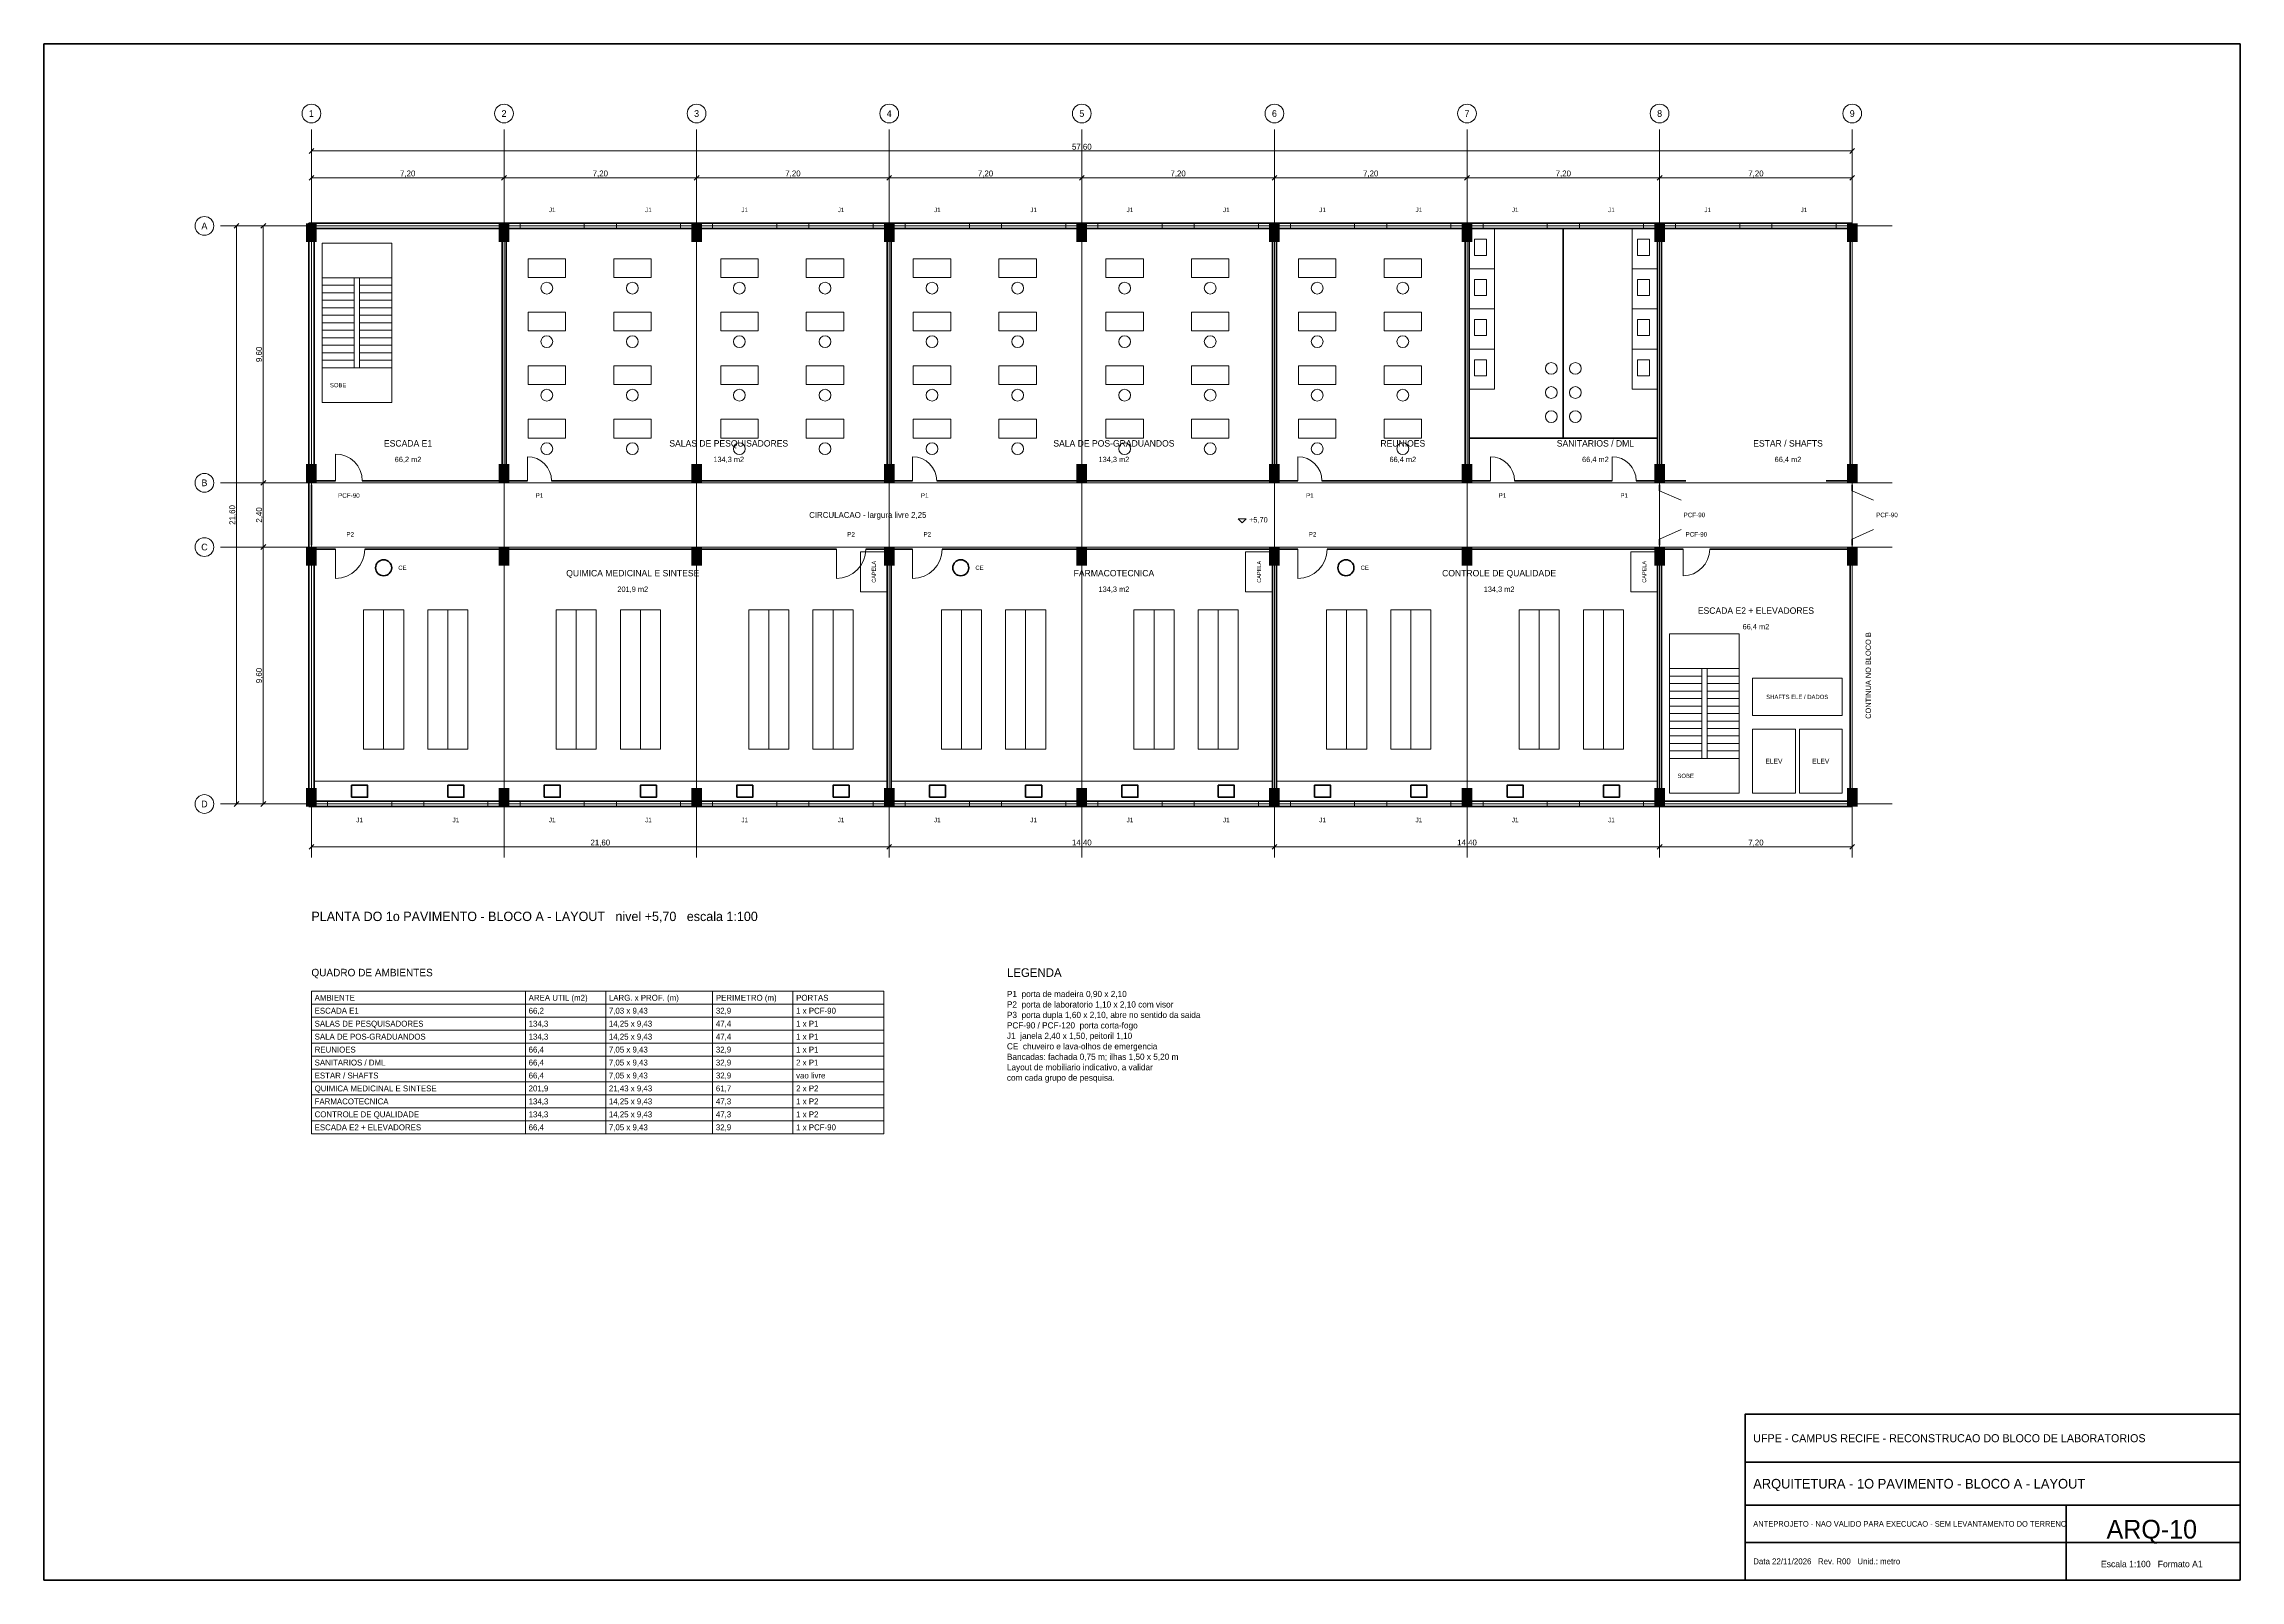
# Model space of a CAD drawing. Header units: metres. Extents: x -10 to 72.1, y -29 to 28.4.
import ezdxf
from ezdxf.enums import TextEntityAlignment as Align

# ---------------------------------------------------------------- set-up
doc = ezdxf.new("R2010")
doc.units = ezdxf.units.M
for name, color, linetype, lineweight, true_color in [('COTA', 8, 'Continuous', 13, 0x6a6a6a), ('EIXO', 8, 'Continuous', 13, 0x6a6a6a), ('ESQUADRIA', 4, 'Continuous', 18, 0x007f9f), ('HID_AF', 5, 'Continuous', 40, 0x1d4ed8), ('HID_AP', 3, 'Continuous', 40, 0x15803d), ('MOBILIA', 9, 'Continuous', 13, 0xa8a8a8)]:
    doc.layers.add(name, color=color, linetype=linetype, lineweight=lineweight, true_color=true_color)
for name, color, linetype, lineweight in [('FOLHA', 7, 'Continuous', 35), ('NOTA', 7, 'Continuous', 18), ('PAREDE', 7, 'Continuous', 50), ('PILAR', 7, 'Continuous', 35), ('TEXTO', 7, 'Continuous', 18)]:
    doc.layers.add(name, color=color, linetype=linetype, lineweight=lineweight)

msp = doc.modelspace()

# ---------------------------------------------------------------- hatches: boundary and pattern name
at = {"layer": 'PILAR'}
for points in [[(-0.2, 21), (0.2, 21), (0.2, 21.7), (-0.2, 21.7)], [(7, 21), (7.4, 21), (7.4, 21.7), (7, 21.7)], [(14.2, 21), (14.6, 21), (14.6, 21.7), (14.2, 21.7)], [(21.4, 21), (21.8, 21), (21.8, 21.7), (21.4, 21.7)], [(28.6, 21), (29, 21), (29, 21.7), (28.6, 21.7)], [(35.8, 21), (36.2, 21), (36.2, 21.7), (35.8, 21.7)], [(43, 21), (43.4, 21), (43.4, 21.7), (43, 21.7)], [(50.2, 21), (50.6, 21), (50.6, 21.7), (50.2, 21.7)], [(57.4, 21), (57.8, 21), (57.8, 21.7), (57.4, 21.7)], [(-0.2, 12), (0.2, 12), (0.2, 12.7), (-0.2, 12.7)], [(7, 12), (7.4, 12), (7.4, 12.7), (7, 12.7)], [(14.2, 12), (14.6, 12), (14.6, 12.7), (14.2, 12.7)], [(21.4, 12), (21.8, 12), (21.8, 12.7), (21.4, 12.7)], [(28.6, 12), (29, 12), (29, 12.7), (28.6, 12.7)], [(35.8, 12), (36.2, 12), (36.2, 12.7), (35.8, 12.7)], [(43, 12), (43.4, 12), (43.4, 12.7), (43, 12.7)], [(50.2, 12), (50.6, 12), (50.6, 12.7), (50.2, 12.7)], [(57.4, 12), (57.8, 12), (57.8, 12.7), (57.4, 12.7)], [(-0.2, 8.9), (0.2, 8.9), (0.2, 9.6), (-0.2, 9.6)], [(7, 8.9), (7.4, 8.9), (7.4, 9.6), (7, 9.6)], [(14.2, 8.9), (14.6, 8.9), (14.6, 9.6), (14.2, 9.6)], [(21.4, 8.9), (21.8, 8.9), (21.8, 9.6), (21.4, 9.6)], [(28.6, 8.9), (29, 8.9), (29, 9.6), (28.6, 9.6)], [(35.8, 8.9), (36.2, 8.9), (36.2, 9.6), (35.8, 9.6)], [(43, 8.9), (43.4, 8.9), (43.4, 9.6), (43, 9.6)], [(50.2, 8.9), (50.6, 8.9), (50.6, 9.6), (50.2, 9.6)], [(57.4, 8.9), (57.8, 8.9), (57.8, 9.6), (57.4, 9.6)], [(-0.2, -0.1), (0.2, -0.1), (0.2, 0.6), (-0.2, 0.6)], [(7, -0.1), (7.4, -0.1), (7.4, 0.6), (7, 0.6)], [(14.2, -0.1), (14.6, -0.1), (14.6, 0.6), (14.2, 0.6)], [(21.4, -0.1), (21.8, -0.1), (21.8, 0.6), (21.4, 0.6)], [(28.6, -0.1), (29, -0.1), (29, 0.6), (28.6, 0.6)], [(35.8, -0.1), (36.2, -0.1), (36.2, 0.6), (35.8, 0.6)], [(43, -0.1), (43.4, -0.1), (43.4, 0.6), (43, 0.6)], [(50.2, -0.1), (50.6, -0.1), (50.6, 0.6), (50.2, 0.6)], [(57.4, -0.1), (57.8, -0.1), (57.8, 0.6), (57.4, 0.6)]]:
    msp.add_hatch(color=7, dxfattribs=at).paths.add_polyline_path(points)

# ---------------------------------------------------------------- linework, layer by layer
at = {"layer": 'COTA'}
for p, q in [((-0.09, 24.31), (0.09, 24.49)), ((0, 21.69), (0, 24.49)), ((0, 24.4), (57.6, 24.4)), ((57.51, 24.31), (57.69, 24.49)), ((57.6, 21.69), (57.6, 24.49)), ((-0.09, 23.31), (0.09, 23.49)), ((0, 21.69), (0, 23.49)), ((0, 23.4), (7.2, 23.4)), ((7.11, 23.31), (7.29, 23.49)), ((7.11, 23.31), (7.29, 23.49)), ((7.2, 21.69), (7.2, 23.49)), ((7.2, 21.69), (7.2, 23.49)), ((7.2, 23.4), (14.4, 23.4)), ((14.31, 23.31), (14.49, 23.49)), ((14.31, 23.31), (14.49, 23.49)), ((14.4, 21.69), (14.4, 23.49)), ((14.4, 21.69), (14.4, 23.49)), ((14.4, 23.4), (21.6, 23.4)), ((21.51, 23.31), (21.69, 23.49)), ((21.51, 23.31), (21.69, 23.49)), ((21.6, 21.69), (21.6, 23.49)), ((21.6, 21.69), (21.6, 23.49)), ((21.6, 23.4), (28.8, 23.4)), ((28.71, 23.31), (28.89, 23.49)), ((28.71, 23.31), (28.89, 23.49)), ((28.8, 21.69), (28.8, 23.49)), ((28.8, 21.69), (28.8, 23.49)), ((28.8, 23.4), (36, 23.4)), ((35.91, 23.31), (36.09, 23.49)), ((35.91, 23.31), (36.09, 23.49)), ((36, 21.69), (36, 23.49)), ((36, 21.69), (36, 23.49)), ((36, 23.4), (43.2, 23.4)), ((43.11, 23.31), (43.29, 23.49)), ((43.11, 23.31), (43.29, 23.49)), ((43.2, 21.69), (43.2, 23.49)), ((43.2, 21.69), (43.2, 23.49)), ((43.2, 23.4), (50.4, 23.4)), ((50.31, 23.31), (50.49, 23.49)), ((50.31, 23.31), (50.49, 23.49)), ((50.4, 21.69), (50.4, 23.49)), ((50.4, 21.69), (50.4, 23.49)), ((50.4, 23.4), (57.6, 23.4)), ((57.51, 23.31), (57.69, 23.49)), ((57.6, 21.69), (57.6, 23.49)), ((-2.89, 21.51), (-2.71, 21.69)), ((-0.09, 21.6), (-2.89, 21.6)), ((-2.8, 0), (-2.8, 21.6)), ((-1.89, 21.51), (-1.71, 21.69)), ((-0.09, 21.6), (-1.89, 21.6)), ((-1.8, 12), (-1.8, 21.6)), ((-1.89, 11.91), (-1.71, 12.09)), ((-1.89, 11.91), (-1.71, 12.09)), ((-0.09, 12), (-1.89, 12)), ((-0.09, 12), (-1.89, 12)), ((-1.8, 9.6), (-1.8, 12)), ((-1.89, 9.51), (-1.71, 9.69)), ((-1.89, 9.51), (-1.71, 9.69)), ((-0.09, 9.6), (-1.89, 9.6)), ((-0.09, 9.6), (-1.89, 9.6)), ((-1.8, 0), (-1.8, 9.6)), ((-2.89, -0.09), (-2.71, 0.09)), ((-0.09, 0), (-2.89, 0)), ((-1.89, -0.09), (-1.71, 0.09)), ((-0.09, 0), (-1.89, 0)), ((0, -0.09), (0, -1.69)), ((21.6, -0.09), (21.6, -1.69)), ((21.6, -0.09), (21.6, -1.69)), ((36, -0.09), (36, -1.69)), ((36, -0.09), (36, -1.69)), ((50.4, -0.09), (50.4, -1.69)), ((50.4, -0.09), (50.4, -1.69)), ((57.6, -0.09), (57.6, -1.69)), ((-0.09, -1.69), (0.09, -1.51)), ((0, -1.6), (21.6, -1.6)), ((21.51, -1.69), (21.69, -1.51)), ((21.51, -1.69), (21.69, -1.51)), ((21.6, -1.6), (36, -1.6)), ((35.91, -1.69), (36.09, -1.51)), ((35.91, -1.69), (36.09, -1.51)), ((36, -1.6), (50.4, -1.6)), ((50.31, -1.69), (50.49, -1.51)), ((50.31, -1.69), (50.49, -1.51)), ((50.4, -1.6), (57.6, -1.6)), ((57.51, -1.69), (57.69, -1.51)), ((8, -12.324), (8, -7)), ((11, -12.324), (11, -7)), ((15, -12.324), (15, -7)), ((18, -12.324), (18, -7)), ((0, -7.484), (21.4, -7.484)), ((0, -7.968), (21.4, -7.968)), ((0, -8.452), (21.4, -8.452)), ((0, -8.936), (21.4, -8.936)), ((0, -9.42), (21.4, -9.42)), ((0, -9.904), (21.4, -9.904)), ((0, -10.388), (21.4, -10.388)), ((0, -10.872), (21.4, -10.872)), ((0, -11.356), (21.4, -11.356)), ((0, -11.84), (21.4, -11.84)), ((0, -12.324), (21.4, -12.324))]:
    msp.add_line(p, q, dxfattribs=at)
for points in [[(34.65, 10.65), (34.8, 10.5), (34.95, 10.65)], [(0, -12.324), (21.4, -12.324), (21.4, -7), (0, -7)]]:
    msp.add_lwpolyline(points, close=True, dxfattribs=at)
at = {"layer": 'EIXO'}
for p, q in [((0, -2), (0, 25.2)), ((7.2, -2), (7.2, 25.2)), ((14.4, -2), (14.4, 25.2)), ((21.6, -2), (21.6, 25.2)), ((28.8, -2), (28.8, 25.2)), ((36, -2), (36, 25.2)), ((43.2, -2), (43.2, 25.2)), ((50.4, -2), (50.4, 25.2)), ((57.6, -2), (57.6, 25.2)), ((57.6, -1.5), (57.6, 23.1)), ((-3.4, 21.6), (59.1, 21.6)), ((-3.4, 12), (59.1, 12)), ((-3.4, 9.6), (59.1, 9.6)), ((-3.4, 0), (59.1, 0))]:
    msp.add_line(p, q, dxfattribs=at)
for centre in [(0, 25.8), (7.2, 25.8), (14.4, 25.8), (21.6, 25.8), (28.8, 25.8), (36, 25.8), (43.2, 25.8), (50.4, 25.8), (57.6, 25.8), (-4, 21.6), (-4, 12), (-4, 9.6), (-4, 0)]:
    msp.add_circle(centre, 0.35, dxfattribs=at)
at = {"layer": 'ESQUADRIA'}
for p, q in [((7.8, 21.6), (10.2, 21.6)), ((11.4, 21.6), (13.8, 21.6)), ((15, 21.6), (17.4, 21.6)), ((18.6, 21.6), (21, 21.6)), ((22.2, 21.6), (24.6, 21.6)), ((25.8, 21.6), (28.2, 21.6)), ((29.4, 21.6), (31.8, 21.6)), ((33, 21.6), (35.4, 21.6)), ((36.6, 21.6), (39, 21.6)), ((40.2, 21.6), (42.6, 21.6)), ((43.8, 21.6), (46.2, 21.6)), ((47.4, 21.6), (49.8, 21.6)), ((51, 21.6), (53.4, 21.6)), ((54.6, 21.6), (57, 21.6)), ((0.9, 12.075), (0.9, 13.075)), ((8.075, 12.075), (8.075, 12.975)), ((22.475, 12.075), (22.475, 12.975)), ((36.875, 12.075), (36.875, 12.975)), ((44.075, 12.075), (44.075, 12.975)), ((48.625, 12.075), (48.625, 12.975)), ((50.4, 11.7), (51.2, 11.35)), ((57.6, 11.7), (58.4, 11.35)), ((50.4, 9.9), (51.2, 10.25)), ((57.6, 9.9), (58.4, 10.25)), ((0.9, 9.525), (0.9, 8.425)), ((19.625, 9.525), (19.625, 8.425)), ((22.475, 9.525), (22.475, 8.425)), ((36.875, 9.525), (36.875, 8.425)), ((51.275, 9.525), (51.275, 8.525)), ((0.6, 0), (3, 0)), ((4.2, 0), (6.6, 0)), ((7.8, 0), (10.2, 0)), ((11.4, 0), (13.8, 0)), ((15, 0), (17.4, 0)), ((18.6, 0), (21, 0)), ((22.2, 0), (24.6, 0)), ((25.8, 0), (28.2, 0)), ((29.4, 0), (31.8, 0)), ((33, 0), (35.4, 0)), ((36.6, 0), (39, 0)), ((40.2, 0), (42.6, 0)), ((43.8, 0), (46.2, 0)), ((47.4, 0), (49.8, 0))]:
    msp.add_line(p, q, dxfattribs=at)
for points in [[(7.8, 21.5), (10.2, 21.5), (10.2, 21.7), (7.8, 21.7)], [(11.4, 21.5), (13.8, 21.5), (13.8, 21.7), (11.4, 21.7)], [(15, 21.5), (17.4, 21.5), (17.4, 21.7), (15, 21.7)], [(18.6, 21.5), (21, 21.5), (21, 21.7), (18.6, 21.7)], [(22.2, 21.5), (24.6, 21.5), (24.6, 21.7), (22.2, 21.7)], [(25.8, 21.5), (28.2, 21.5), (28.2, 21.7), (25.8, 21.7)], [(29.4, 21.5), (31.8, 21.5), (31.8, 21.7), (29.4, 21.7)], [(33, 21.5), (35.4, 21.5), (35.4, 21.7), (33, 21.7)], [(36.6, 21.5), (39, 21.5), (39, 21.7), (36.6, 21.7)], [(40.2, 21.5), (42.6, 21.5), (42.6, 21.7), (40.2, 21.7)], [(43.8, 21.5), (46.2, 21.5), (46.2, 21.7), (43.8, 21.7)], [(47.4, 21.5), (49.8, 21.5), (49.8, 21.7), (47.4, 21.7)], [(51, 21.5), (53.4, 21.5), (53.4, 21.7), (51, 21.7)], [(54.6, 21.5), (57, 21.5), (57, 21.7), (54.6, 21.7)], [(0.6, -0.1), (3, -0.1), (3, 0.1), (0.6, 0.1)], [(4.2, -0.1), (6.6, -0.1), (6.6, 0.1), (4.2, 0.1)], [(7.8, -0.1), (10.2, -0.1), (10.2, 0.1), (7.8, 0.1)], [(11.4, -0.1), (13.8, -0.1), (13.8, 0.1), (11.4, 0.1)], [(15, -0.1), (17.4, -0.1), (17.4, 0.1), (15, 0.1)], [(18.6, -0.1), (21, -0.1), (21, 0.1), (18.6, 0.1)], [(22.2, -0.1), (24.6, -0.1), (24.6, 0.1), (22.2, 0.1)], [(25.8, -0.1), (28.2, -0.1), (28.2, 0.1), (25.8, 0.1)], [(29.4, -0.1), (31.8, -0.1), (31.8, 0.1), (29.4, 0.1)], [(33, -0.1), (35.4, -0.1), (35.4, 0.1), (33, 0.1)], [(36.6, -0.1), (39, -0.1), (39, 0.1), (36.6, 0.1)], [(40.2, -0.1), (42.6, -0.1), (42.6, 0.1), (40.2, 0.1)], [(43.8, -0.1), (46.2, -0.1), (46.2, 0.1), (43.8, 0.1)], [(47.4, -0.1), (49.8, -0.1), (49.8, 0.1), (47.4, 0.1)]]:
    msp.add_lwpolyline(points, close=True, dxfattribs=at)
for centre, radius, start, end in [((0.9, 12.075), 1, 0, 90), ((8.075, 12.075), 0.9, 0, 90), ((22.475, 12.075), 0.9, 0, 90), ((36.875, 12.075), 0.9, 0, 90), ((44.075, 12.075), 0.9, 0, 90), ((48.625, 12.075), 0.9, 0, 90), ((0.9, 9.525), 1.1, 270, 360), ((19.625, 9.525), 1.1, 270, 360), ((22.475, 9.525), 1.1, 270, 360), ((36.875, 9.525), 1.1, 270, 360), ((51.275, 9.525), 1, 270, 360)]:
    msp.add_arc(centre, radius, start, end, dxfattribs=at)
at = {"layer": 'FOLHA'}
for p, q in [((53.6, -24.6), (72.1, -24.6)), ((53.6, -26.2), (72.1, -26.2)), ((65.6, -29), (65.6, -26.2)), ((53.6, -27.6), (72.1, -27.6))]:
    msp.add_line(p, q, dxfattribs=at)
for points in [[(-10, -29), (72.1, -29), (72.1, 28.4), (-10, 28.4)], [(53.6, -29), (72.1, -29), (72.1, -22.8), (53.6, -22.8)]]:
    msp.add_lwpolyline(points, close=True, dxfattribs=at)
at = {"layer": 'HID_AF'}
for points in [[(1.5, 0.25), (2.1, 0.25), (2.1, 0.7), (1.5, 0.7)], [(5.1, 0.25), (5.7, 0.25), (5.7, 0.7), (5.1, 0.7)], [(8.7, 0.25), (9.3, 0.25), (9.3, 0.7), (8.7, 0.7)], [(12.3, 0.25), (12.9, 0.25), (12.9, 0.7), (12.3, 0.7)], [(15.9, 0.25), (16.5, 0.25), (16.5, 0.7), (15.9, 0.7)], [(19.5, 0.25), (20.1, 0.25), (20.1, 0.7), (19.5, 0.7)], [(23.1, 0.25), (23.7, 0.25), (23.7, 0.7), (23.1, 0.7)], [(26.7, 0.25), (27.3, 0.25), (27.3, 0.7), (26.7, 0.7)], [(30.3, 0.25), (30.9, 0.25), (30.9, 0.7), (30.3, 0.7)], [(33.9, 0.25), (34.5, 0.25), (34.5, 0.7), (33.9, 0.7)], [(37.5, 0.25), (38.1, 0.25), (38.1, 0.7), (37.5, 0.7)], [(41.1, 0.25), (41.7, 0.25), (41.7, 0.7), (41.1, 0.7)], [(44.7, 0.25), (45.3, 0.25), (45.3, 0.7), (44.7, 0.7)], [(48.3, 0.25), (48.9, 0.25), (48.9, 0.7), (48.3, 0.7)]]:
    msp.add_lwpolyline(points, close=True, dxfattribs=at)
at = {"layer": 'HID_AP'}
for centre in [(2.7, 8.825), (24.275, 8.825), (38.675, 8.825)]:
    msp.add_circle(centre, 0.3, dxfattribs=at)
at = {"layer": 'MOBILIA'}
for p, q in [((0.4, 19.66), (1.6, 19.66)), ((0.4, 19.38), (1.6, 19.38)), ((0.4, 19.1), (1.6, 19.1)), ((1.8, 19.66), (3, 19.66)), ((1.8, 19.38), (3, 19.38)), ((1.8, 19.1), (3, 19.1)), ((0.4, 18.82), (1.6, 18.82)), ((0.4, 18.54), (1.6, 18.54)), ((0.4, 18.26), (1.6, 18.26)), ((1.8, 18.82), (3, 18.82)), ((1.8, 18.54), (3, 18.54)), ((1.8, 18.26), (3, 18.26)), ((0.4, 17.98), (1.6, 17.98)), ((0.4, 17.7), (1.6, 17.7)), ((0.4, 17.42), (1.6, 17.42)), ((1.8, 17.98), (3, 17.98)), ((1.8, 17.7), (3, 17.7)), ((1.8, 17.42), (3, 17.42)), ((0.4, 17.14), (1.6, 17.14)), ((0.4, 16.86), (1.6, 16.86)), ((0.4, 16.58), (1.6, 16.58)), ((1.8, 17.14), (3, 17.14)), ((1.8, 16.86), (3, 16.86)), ((1.8, 16.58), (3, 16.58)), ((0.4, 16.3), (1.6, 16.3)), ((1.8, 16.3), (3, 16.3)), ((2.7, 2.05), (2.7, 7.25)), ((5.1, 2.05), (5.1, 7.25)), ((9.9, 2.05), (9.9, 7.25)), ((12.3, 2.05), (12.3, 7.25)), ((17.1, 2.05), (17.1, 7.25)), ((19.5, 2.05), (19.5, 7.25)), ((24.3, 2.05), (24.3, 7.25)), ((26.7, 2.05), (26.7, 7.25)), ((31.5, 2.05), (31.5, 7.25)), ((33.9, 2.05), (33.9, 7.25)), ((38.7, 2.05), (38.7, 7.25)), ((41.1, 2.05), (41.1, 7.25)), ((45.9, 2.05), (45.9, 7.25)), ((48.3, 2.05), (48.3, 7.25)), ((50.775, 5.06), (51.975, 5.06)), ((52.175, 5.06), (53.375, 5.06)), ((50.775, 4.78), (51.975, 4.78)), ((50.775, 4.5), (51.975, 4.5)), ((50.775, 4.22), (51.975, 4.22)), ((52.175, 4.78), (53.375, 4.78)), ((52.175, 4.5), (53.375, 4.5)), ((52.175, 4.22), (53.375, 4.22)), ((50.775, 3.94), (51.975, 3.94)), ((50.775, 3.66), (51.975, 3.66)), ((50.775, 3.38), (51.975, 3.38)), ((52.175, 3.94), (53.375, 3.94)), ((52.175, 3.66), (53.375, 3.66)), ((52.175, 3.38), (53.375, 3.38)), ((50.775, 3.1), (51.975, 3.1)), ((50.775, 2.82), (51.975, 2.82)), ((50.775, 2.54), (51.975, 2.54)), ((52.175, 3.1), (53.375, 3.1)), ((52.175, 2.82), (53.375, 2.82)), ((52.175, 2.54), (53.375, 2.54)), ((50.775, 2.26), (51.975, 2.26)), ((50.775, 1.98), (51.975, 1.98)), ((50.775, 1.7), (51.975, 1.7)), ((52.175, 2.26), (53.375, 2.26)), ((52.175, 1.98), (53.375, 1.98)), ((52.175, 1.7), (53.375, 1.7))]:
    msp.add_line(p, q, dxfattribs=at)
for points in [[(43.275, 20), (44.225, 20), (44.225, 21.5), (43.275, 21.5)], [(49.375, 20), (50.325, 20), (50.325, 21.5), (49.375, 21.5)], [(0.4, 15), (3, 15), (3, 20.96), (0.4, 20.96)], [(43.475, 20.5), (43.925, 20.5), (43.925, 21.1), (43.475, 21.1)], [(49.575, 20.5), (50.025, 20.5), (50.025, 21.1), (49.575, 21.1)], [(8.1, 19.675), (9.5, 19.675), (9.5, 20.375), (8.1, 20.375)], [(11.3, 19.675), (12.7, 19.675), (12.7, 20.375), (11.3, 20.375)], [(15.3, 19.675), (16.7, 19.675), (16.7, 20.375), (15.3, 20.375)], [(18.5, 19.675), (19.9, 19.675), (19.9, 20.375), (18.5, 20.375)], [(22.5, 19.675), (23.9, 19.675), (23.9, 20.375), (22.5, 20.375)], [(25.7, 19.675), (27.1, 19.675), (27.1, 20.375), (25.7, 20.375)], [(29.7, 19.675), (31.1, 19.675), (31.1, 20.375), (29.7, 20.375)], [(32.9, 19.675), (34.3, 19.675), (34.3, 20.375), (32.9, 20.375)], [(36.9, 19.675), (38.3, 19.675), (38.3, 20.375), (36.9, 20.375)], [(40.1, 19.675), (41.5, 19.675), (41.5, 20.375), (40.1, 20.375)], [(43.275, 18.5), (44.225, 18.5), (44.225, 20), (43.275, 20)], [(49.375, 18.5), (50.325, 18.5), (50.325, 20), (49.375, 20)], [(1.6, 16.3), (1.8, 16.3), (1.8, 19.66), (1.6, 19.66)], [(43.475, 19), (43.925, 19), (43.925, 19.6), (43.475, 19.6)], [(49.575, 19), (50.025, 19), (50.025, 19.6), (49.575, 19.6)], [(8.1, 17.675), (9.5, 17.675), (9.5, 18.375), (8.1, 18.375)], [(11.3, 17.675), (12.7, 17.675), (12.7, 18.375), (11.3, 18.375)], [(15.3, 17.675), (16.7, 17.675), (16.7, 18.375), (15.3, 18.375)], [(18.5, 17.675), (19.9, 17.675), (19.9, 18.375), (18.5, 18.375)], [(22.5, 17.675), (23.9, 17.675), (23.9, 18.375), (22.5, 18.375)], [(25.7, 17.675), (27.1, 17.675), (27.1, 18.375), (25.7, 18.375)], [(29.7, 17.675), (31.1, 17.675), (31.1, 18.375), (29.7, 18.375)], [(32.9, 17.675), (34.3, 17.675), (34.3, 18.375), (32.9, 18.375)], [(36.9, 17.675), (38.3, 17.675), (38.3, 18.375), (36.9, 18.375)], [(40.1, 17.675), (41.5, 17.675), (41.5, 18.375), (40.1, 18.375)], [(43.275, 17), (44.225, 17), (44.225, 18.5), (43.275, 18.5)], [(43.475, 17.5), (43.925, 17.5), (43.925, 18.1), (43.475, 18.1)], [(49.375, 17), (50.325, 17), (50.325, 18.5), (49.375, 18.5)], [(49.575, 17.5), (50.025, 17.5), (50.025, 18.1), (49.575, 18.1)], [(43.275, 15.5), (44.225, 15.5), (44.225, 17), (43.275, 17)], [(43.475, 16), (43.925, 16), (43.925, 16.6), (43.475, 16.6)], [(49.375, 15.5), (50.325, 15.5), (50.325, 17), (49.375, 17)], [(49.575, 16), (50.025, 16), (50.025, 16.6), (49.575, 16.6)], [(8.1, 15.675), (9.5, 15.675), (9.5, 16.375), (8.1, 16.375)], [(11.3, 15.675), (12.7, 15.675), (12.7, 16.375), (11.3, 16.375)], [(15.3, 15.675), (16.7, 15.675), (16.7, 16.375), (15.3, 16.375)], [(18.5, 15.675), (19.9, 15.675), (19.9, 16.375), (18.5, 16.375)], [(22.5, 15.675), (23.9, 15.675), (23.9, 16.375), (22.5, 16.375)], [(25.7, 15.675), (27.1, 15.675), (27.1, 16.375), (25.7, 16.375)], [(29.7, 15.675), (31.1, 15.675), (31.1, 16.375), (29.7, 16.375)], [(32.9, 15.675), (34.3, 15.675), (34.3, 16.375), (32.9, 16.375)], [(36.9, 15.675), (38.3, 15.675), (38.3, 16.375), (36.9, 16.375)], [(40.1, 15.675), (41.5, 15.675), (41.5, 16.375), (40.1, 16.375)], [(8.1, 13.675), (9.5, 13.675), (9.5, 14.375), (8.1, 14.375)], [(11.3, 13.675), (12.7, 13.675), (12.7, 14.375), (11.3, 14.375)], [(15.3, 13.675), (16.7, 13.675), (16.7, 14.375), (15.3, 14.375)], [(18.5, 13.675), (19.9, 13.675), (19.9, 14.375), (18.5, 14.375)], [(22.5, 13.675), (23.9, 13.675), (23.9, 14.375), (22.5, 14.375)], [(25.7, 13.675), (27.1, 13.675), (27.1, 14.375), (25.7, 14.375)], [(29.7, 13.675), (31.1, 13.675), (31.1, 14.375), (29.7, 14.375)], [(32.9, 13.675), (34.3, 13.675), (34.3, 14.375), (32.9, 14.375)], [(36.9, 13.675), (38.3, 13.675), (38.3, 14.375), (36.9, 14.375)], [(40.1, 13.675), (41.5, 13.675), (41.5, 14.375), (40.1, 14.375)], [(20.525, 7.925), (21.525, 7.925), (21.525, 9.425), (20.525, 9.425)], [(34.925, 7.925), (35.925, 7.925), (35.925, 9.425), (34.925, 9.425)], [(49.325, 7.925), (50.325, 7.925), (50.325, 9.425), (49.325, 9.425)], [(1.95, 2.05), (3.45, 2.05), (3.45, 7.25), (1.95, 7.25)], [(4.35, 2.05), (5.85, 2.05), (5.85, 7.25), (4.35, 7.25)], [(9.15, 2.05), (10.65, 2.05), (10.65, 7.25), (9.15, 7.25)], [(11.55, 2.05), (13.05, 2.05), (13.05, 7.25), (11.55, 7.25)], [(16.35, 2.05), (17.85, 2.05), (17.85, 7.25), (16.35, 7.25)], [(18.75, 2.05), (20.25, 2.05), (20.25, 7.25), (18.75, 7.25)], [(23.55, 2.05), (25.05, 2.05), (25.05, 7.25), (23.55, 7.25)], [(25.95, 2.05), (27.45, 2.05), (27.45, 7.25), (25.95, 7.25)], [(30.75, 2.05), (32.25, 2.05), (32.25, 7.25), (30.75, 7.25)], [(33.15, 2.05), (34.65, 2.05), (34.65, 7.25), (33.15, 7.25)], [(37.95, 2.05), (39.45, 2.05), (39.45, 7.25), (37.95, 7.25)], [(40.35, 2.05), (41.85, 2.05), (41.85, 7.25), (40.35, 7.25)], [(45.15, 2.05), (46.65, 2.05), (46.65, 7.25), (45.15, 7.25)], [(47.55, 2.05), (49.05, 2.05), (49.05, 7.25), (47.55, 7.25)], [(50.775, 0.4), (53.375, 0.4), (53.375, 6.36), (50.775, 6.36)], [(51.975, 1.7), (52.175, 1.7), (52.175, 5.06), (51.975, 5.06)], [(53.875, 3.3), (57.225, 3.3), (57.225, 4.7), (53.875, 4.7)], [(53.875, 0.4), (55.475, 0.4), (55.475, 2.8), (53.875, 2.8)], [(55.625, 0.4), (57.225, 0.4), (57.225, 2.8), (55.625, 2.8)], [(0.1, 0.1), (21.525, 0.1), (21.525, 0.85), (0.1, 0.85)], [(21.675, 0.1), (35.925, 0.1), (35.925, 0.85), (21.675, 0.85)], [(36.075, 0.1), (50.325, 0.1), (50.325, 0.85), (36.075, 0.85)]]:
    msp.add_lwpolyline(points, close=True, dxfattribs=at)
for centre in [(8.8, 19.275), (12, 19.275), (16, 19.275), (19.2, 19.275), (23.2, 19.275), (26.4, 19.275), (30.4, 19.275), (33.6, 19.275), (37.6, 19.275), (40.8, 19.275), (8.8, 17.275), (12, 17.275), (16, 17.275), (19.2, 17.275), (23.2, 17.275), (26.4, 17.275), (30.4, 17.275), (33.6, 17.275), (37.6, 17.275), (40.8, 17.275), (46.35, 16.275), (47.25, 16.275), (8.8, 15.275), (12, 15.275), (16, 15.275), (19.2, 15.275), (23.2, 15.275), (26.4, 15.275), (30.4, 15.275), (33.6, 15.275), (37.6, 15.275), (40.8, 15.275), (46.35, 15.375), (47.25, 15.375), (46.35, 14.475), (47.25, 14.475), (8.8, 13.275), (12, 13.275), (16, 13.275), (19.2, 13.275), (23.2, 13.275), (26.4, 13.275), (30.4, 13.275), (33.6, 13.275), (37.6, 13.275), (40.8, 13.275)]:
    msp.add_circle(centre, 0.22, dxfattribs=at)
at = {"layer": 'PAREDE'}
for p, q in [((-0.1, 21.7), (57.6, 21.7)), ((-0.1, -0.1), (-0.1, 21.7)), ((0.1, 12.075), (0.1, 21.5)), ((0.1, 21.5), (7.125, 21.5)), ((7.125, 12.075), (7.125, 21.5)), ((7.275, 12.075), (7.275, 21.5)), ((7.275, 21.5), (21.525, 21.5)), ((21.525, 12.075), (21.525, 21.5)), ((21.675, 12.075), (21.675, 21.5)), ((21.675, 21.5), (35.925, 21.5)), ((35.925, 12.075), (35.925, 21.5)), ((36.075, 12.075), (36.075, 21.5)), ((36.075, 21.5), (43.125, 21.5)), ((43.125, 12.075), (43.125, 21.5)), ((43.275, 12.075), (43.275, 21.5)), ((43.275, 21.5), (50.325, 21.5)), ((46.8, 13.675), (46.8, 21.5)), ((50.325, 12.075), (50.325, 21.5)), ((50.475, 12.075), (50.475, 21.5)), ((50.475, 21.5), (57.525, 21.5)), ((57.525, 12.075), (57.525, 21.5)), ((43.275, 13.675), (50.325, 13.675)), ((0, 9.675), (0, 11.925)), ((0.1, 12.075), (0.9, 12.075)), ((1.9, 12.075), (7.125, 12.075)), ((7.275, 12.075), (8.075, 12.075)), ((8.975, 12.075), (21.525, 12.075)), ((21.675, 12.075), (22.475, 12.075)), ((23.375, 12.075), (35.925, 12.075)), ((36.075, 12.075), (36.875, 12.075)), ((37.775, 12.075), (43.125, 12.075)), ((43.275, 12.075), (44.075, 12.075)), ((44.975, 12.075), (48.625, 12.075)), ((49.525, 12.075), (50.325, 12.075)), ((50.4, 11.925), (50.4, 11.7)), ((50.475, 12.075), (51.375, 12.075)), ((56.625, 12.075), (57.525, 12.075)), ((57.6, 11.925), (57.6, 11.7)), ((50.4, 9.675), (50.4, 9.9)), ((57.6, 9.675), (57.6, 9.9)), ((0.1, 0.1), (0.1, 9.525)), ((0.1, 9.525), (0.9, 9.525)), ((2, 9.525), (19.625, 9.525)), ((20.725, 9.525), (21.525, 9.525)), ((21.525, 0.1), (21.525, 9.525)), ((21.675, 0.1), (21.675, 9.525)), ((21.675, 9.525), (22.475, 9.525)), ((23.575, 9.525), (35.925, 9.525)), ((35.925, 0.1), (35.925, 9.525)), ((36.075, 0.1), (36.075, 9.525)), ((36.075, 9.525), (36.875, 9.525)), ((37.975, 9.525), (50.325, 9.525)), ((50.325, 0.1), (50.325, 9.525)), ((50.475, 0.1), (50.475, 9.525)), ((50.475, 9.525), (51.275, 9.525)), ((52.275, 9.525), (57.525, 9.525)), ((57.525, 0.1), (57.525, 9.525)), ((0.1, 0.1), (21.525, 0.1)), ((21.675, 0.1), (35.925, 0.1)), ((36.075, 0.1), (50.325, 0.1)), ((50.475, 0.1), (57.525, 0.1)), ((-0.1, -0.1), (57.6, -0.1))]:
    msp.add_line(p, q, dxfattribs=at)

# ---------------------------------------------------------------- texts
at = {"layer": 'COTA'}
for s, p in [('57,60', (28.8, 24.56)), ('7,20', (3.6, 23.56)), ('7,20', (10.8, 23.56)), ('7,20', (18, 23.56)), ('7,20', (25.2, 23.56)), ('7,20', (32.4, 23.56)), ('7,20', (39.6, 23.56)), ('7,20', (46.8, 23.56)), ('7,20', (54, 23.56)), ('21,60', (10.8, -1.44)), ('14,40', (28.8, -1.44)), ('14,40', (43.2, -1.44)), ('7,20', (54, -1.44))]:
    msp.add_text(s, height=0.22, dxfattribs=at).set_placement(p, align=Align.MIDDLE_CENTER)
for s, height, p in [('9,60', 0.22, (-1.96, 16.8)), ('21,60', 0.22, (-2.96, 10.8)), ('2,40', 0.22, (-1.96, 10.8)), ('CONTINUA NO BLOCO B', 0.2, (58.2, 4.8)), ('9,60', 0.22, (-1.96, 4.8))]:
    msp.add_text(s, height=height, rotation=90, dxfattribs=at).set_placement(p, align=Align.MIDDLE_CENTER)
msp.add_text('+5,70', height=0.2, dxfattribs=at).set_placement((35.05, 10.62), align=Align.MIDDLE_LEFT)
at = {"layer": 'EIXO'}
for s, p in [('1', (0, 25.8)), ('2', (7.2, 25.8)), ('3', (14.4, 25.8)), ('4', (21.6, 25.8)), ('5', (28.8, 25.8)), ('6', (36, 25.8)), ('7', (43.2, 25.8)), ('8', (50.4, 25.8)), ('9', (57.6, 25.8)), ('A', (-4, 21.6)), ('B', (-4, 12)), ('C', (-4, 9.6)), ('D', (-4, 0))]:
    msp.add_text(s, height=0.25, dxfattribs=at).set_placement(p, align=Align.MIDDLE_CENTER)
at = {"layer": 'ESQUADRIA'}
for s, p in [('J1', (9, 22.2)), ('J1', (12.6, 22.2)), ('J1', (16.2, 22.2)), ('J1', (19.8, 22.2)), ('J1', (23.4, 22.2)), ('J1', (27, 22.2)), ('J1', (30.6, 22.2)), ('J1', (34.2, 22.2)), ('J1', (37.8, 22.2)), ('J1', (41.4, 22.2)), ('J1', (45, 22.2)), ('J1', (48.6, 22.2)), ('J1', (52.2, 22.2)), ('J1', (55.8, 22.2)), ('PCF-90', (1.4, 11.525)), ('P1', (8.525, 11.525)), ('P1', (22.925, 11.525)), ('P1', (37.325, 11.525)), ('P1', (44.525, 11.525)), ('P1', (49.075, 11.525)), ('PCF-90', (51.7, 10.8)), ('PCF-90', (58.9, 10.8)), ('P2', (1.45, 10.075)), ('P2', (20.175, 10.075)), ('P2', (23.025, 10.075)), ('P2', (37.425, 10.075)), ('PCF-90', (51.775, 10.075)), ('J1', (1.8, -0.6)), ('J1', (5.4, -0.6)), ('J1', (9, -0.6)), ('J1', (12.6, -0.6)), ('J1', (16.2, -0.6)), ('J1', (19.8, -0.6)), ('J1', (23.4, -0.6)), ('J1', (27, -0.6)), ('J1', (30.6, -0.6)), ('J1', (34.2, -0.6)), ('J1', (37.8, -0.6)), ('J1', (41.4, -0.6)), ('J1', (45, -0.6)), ('J1', (48.6, -0.6))]:
    msp.add_text(s, height=0.17, dxfattribs=at).set_placement(p, align=Align.MIDDLE_CENTER)
at = {"layer": 'FOLHA'}
for s, height, p in [('UFPE - CAMPUS RECIFE - RECONSTRUCAO DO BLOCO DE LABORATORIOS', 0.3, (53.9, -23.7)), ('ARQUITETURA - 1O PAVIMENTO - BLOCO A - LAYOUT', 0.36, (53.9, -25.4)), ('ANTEPROJETO - NAO VALIDO PARA EXECUCAO - SEM LEVANTAMENTO DO TERRENO', 0.21, (53.9, -26.9)), ('Data 22/11/2026   Rev. R00   Unid.: metro', 0.22, (53.9, -28.3))]:
    msp.add_text(s, height=height, dxfattribs=at).set_placement(p, align=Align.MIDDLE_LEFT)
for s, height, p in [('ARQ-10', 0.7, (68.8, -27.1)), ('Escala 1:100   Formato A1', 0.24, (68.8, -28.4))]:
    msp.add_text(s, height=height, dxfattribs=at).set_placement(p, align=Align.MIDDLE_CENTER)
at = {"layer": 'HID_AP'}
for p in [(3.4, 8.825), (24.975, 8.825), (39.375, 8.825)]:
    msp.add_text('CE', height=0.16, dxfattribs=at).set_placement(p, align=Align.MIDDLE_CENTER)
at = {"layer": 'MOBILIA'}
for s, height, p in [('SOBE', 0.16, (1, 15.65)), ('SHAFTS ELE / DADOS', 0.16, (55.545, 4)), ('ELEV', 0.18, (54.675, 1.6)), ('ELEV', 0.18, (56.425, 1.6)), ('SOBE', 0.16, (51.375, 1.05))]:
    msp.add_text(s, height=height, dxfattribs=at).set_placement(p, align=Align.MIDDLE_CENTER)
for p in [(21.025, 8.675), (35.425, 8.675), (49.825, 8.675)]:
    msp.add_text('CAPELA', height=0.15, rotation=90, dxfattribs=at).set_placement(p, align=Align.MIDDLE_CENTER)
at = {"layer": 'NOTA'}
for s, height, p in [('PLANTA DO 1o PAVIMENTO - BLOCO A - LAYOUT   nivel +5,70   escala 1:100', 0.35, (0, -4.2)), ('QUADRO DE AMBIENTES', 0.28, (0, -6.3)), ('LEGENDA', 0.32, (26, -6.3)), ('AMBIENTE', 0.22, (0.12, -7.242)), ('AREA UTIL (m2)', 0.22, (8.12, -7.242)), ('LARG. x PROF. (m)', 0.22, (11.12, -7.242)), ('PERIMETRO (m)', 0.22, (15.12, -7.242)), ('PORTAS', 0.22, (18.12, -7.242)), ('P1  porta de madeira 0,90 x 2,10', 0.23, (26, -7.1)), ('P2  porta de laboratorio 1,10 x 2,10 com visor', 0.23, (26, -7.491)), ('SALAS DE PESQUISADORES', 0.22, (0.12, -8.21)), ('ESCADA E1', 0.22, (0.12, -7.726)), ('66,2', 0.22, (8.12, -7.726)), ('134,3', 0.22, (8.12, -8.21)), ('7,03 x 9,43', 0.22, (11.12, -7.726)), ('14,25 x 9,43', 0.22, (11.12, -8.21)), ('47,4', 0.22, (15.12, -8.21)), ('32,9', 0.22, (15.12, -7.726)), ('1 x PCF-90', 0.22, (18.12, -7.726)), ('1 x P1', 0.22, (18.12, -8.21)), ('P3  porta dupla 1,60 x 2,10, abre no sentido da saida', 0.23, (26, -7.882)), ('PCF-90 / PCF-120  porta corta-fogo', 0.23, (26, -8.273)), ('SALA DE POS-GRADUANDOS', 0.22, (0.12, -8.694)), ('134,3', 0.22, (8.12, -8.694)), ('14,25 x 9,43', 0.22, (11.12, -8.694)), ('47,4', 0.22, (15.12, -8.694)), ('1 x P1', 0.22, (18.12, -8.694)), ('J1  janela 2,40 x 1,50, peitoril 1,10', 0.23, (26, -8.664)), ('CE  chuveiro e lava-olhos de emergencia', 0.23, (26, -9.055)), ('SANITARIOS / DML', 0.22, (0.12, -9.662)), ('REUNIOES', 0.22, (0.12, -9.178)), ('66,4', 0.22, (8.12, -9.178)), ('66,4', 0.22, (8.12, -9.662)), ('7,05 x 9,43', 0.22, (11.12, -9.178)), ('7,05 x 9,43', 0.22, (11.12, -9.662)), ('32,9', 0.22, (15.12, -9.178)), ('32,9', 0.22, (15.12, -9.662)), ('2 x P1', 0.22, (18.12, -9.662)), ('1 x P1', 0.22, (18.12, -9.178)), ('Bancadas: fachada 0,75 m; ilhas 1,50 x 5,20 m', 0.23, (26, -9.446)), ('Layout de mobiliario indicativo, a validar', 0.23, (26, -9.837)), ('QUIMICA MEDICINAL E SINTESE', 0.22, (0.12, -10.63)), ('ESTAR / SHAFTS', 0.22, (0.12, -10.146)), ('66,4', 0.22, (8.12, -10.146)), ('201,9', 0.22, (8.12, -10.63)), ('7,05 x 9,43', 0.22, (11.12, -10.146)), ('21,43 x 9,43', 0.22, (11.12, -10.63)), ('32,9', 0.22, (15.12, -10.146)), ('61,7', 0.22, (15.12, -10.63)), ('vao livre', 0.22, (18.12, -10.146)), ('2 x P2', 0.22, (18.12, -10.63)), ('com cada grupo de pesquisa.', 0.23, (26, -10.228)), ('CONTROLE DE QUALIDADE', 0.22, (0.12, -11.598)), ('FARMACOTECNICA', 0.22, (0.12, -11.114)), ('134,3', 0.22, (8.12, -11.114)), ('134,3', 0.22, (8.12, -11.598)), ('14,25 x 9,43', 0.22, (11.12, -11.114)), ('14,25 x 9,43', 0.22, (11.12, -11.598)), ('47,3', 0.22, (15.12, -11.114)), ('47,3', 0.22, (15.12, -11.598)), ('1 x P2', 0.22, (18.12, -11.114)), ('1 x P2', 0.22, (18.12, -11.598)), ('ESCADA E2 + ELEVADORES', 0.22, (0.12, -12.082)), ('66,4', 0.22, (8.12, -12.082)), ('7,05 x 9,43', 0.22, (11.12, -12.082)), ('32,9', 0.22, (15.12, -12.082)), ('1 x PCF-90', 0.22, (18.12, -12.082))]:
    msp.add_text(s, height=height, dxfattribs=at).set_placement(p, align=Align.MIDDLE_LEFT)
at = {"layer": 'TEXTO'}
for s, height, p in [('ESCADA E1', 0.24, (3.612, 13.475)), ('SALAS DE PESQUISADORES', 0.24, (15.6, 13.475)), ('SALA DE POS-GRADUANDOS', 0.24, (30, 13.475)), ('REUNIOES', 0.24, (40.8, 13.475)), ('SANITARIOS / DML', 0.24, (48, 13.475)), ('ESTAR / SHAFTS', 0.24, (55.2, 13.475)), ('66,2 m2', 0.2, (3.612, 12.875)), ('134,3 m2', 0.2, (15.6, 12.875)), ('134,3 m2', 0.2, (30, 12.875)), ('66,4 m2', 0.2, (40.8, 12.875)), ('66,4 m2', 0.2, (48, 12.875)), ('66,4 m2', 0.2, (55.2, 12.875)), ('CIRCULACAO - largura livre 2,25', 0.22, (20.8, 10.8)), ('QUIMICA MEDICINAL E SINTESE', 0.24, (12.013, 8.625)), ('FARMACOTECNICA', 0.24, (30, 8.625)), ('CONTROLE DE QUALIDADE', 0.24, (44.4, 8.625)), ('201,9 m2', 0.2, (12.013, 8.025)), ('134,3 m2', 0.2, (30, 8.025)), ('134,3 m2', 0.2, (44.4, 8.025)), ('ESCADA E2 + ELEVADORES', 0.24, (54, 7.225)), ('66,4 m2', 0.2, (54, 6.625))]:
    msp.add_text(s, height=height, dxfattribs=at).set_placement(p, align=Align.MIDDLE_CENTER)

doc.saveas('drawing.dxf')
